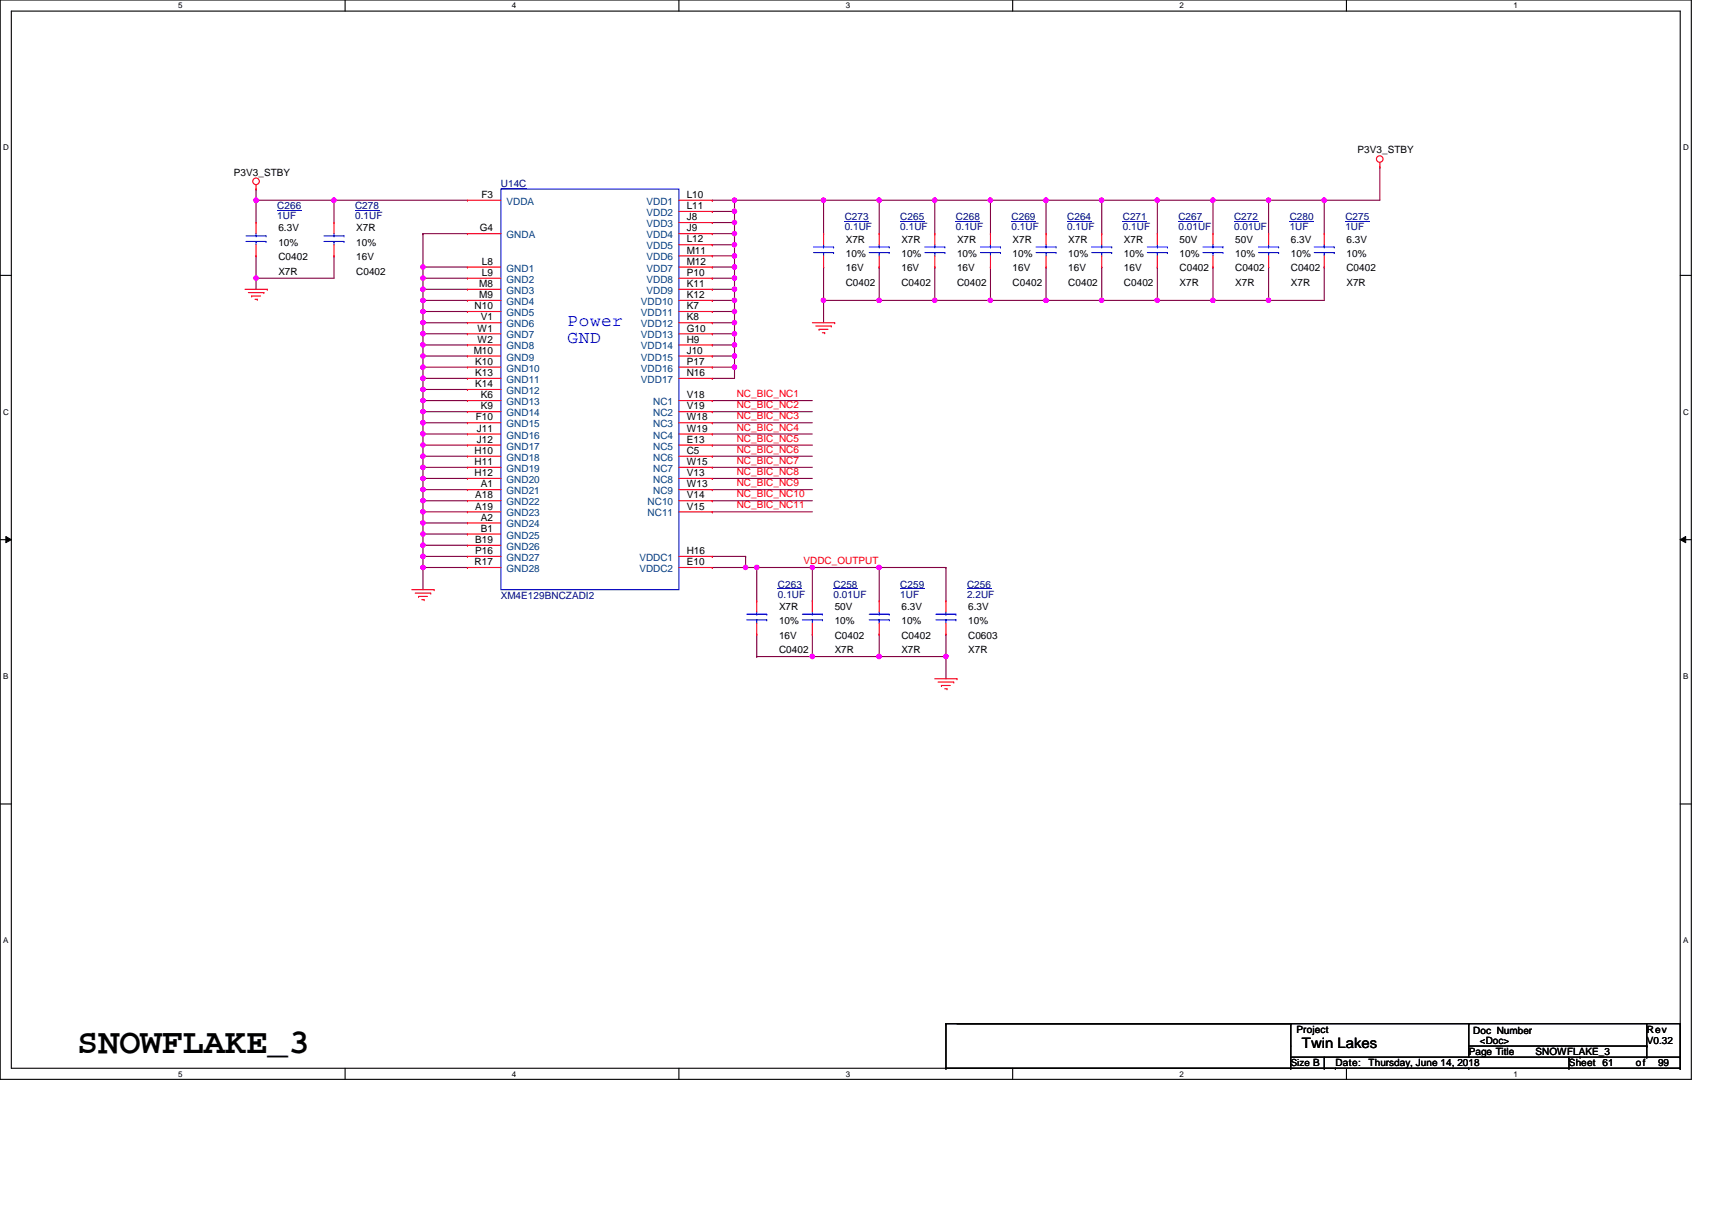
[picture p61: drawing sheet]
<svg xmlns="http://www.w3.org/2000/svg" width="297mm" height="210mm" viewBox="0 0 297 210" stroke-linecap="round" stroke-linejoin="round" font-family="sans-serif">
<defs><g id="words">
<text font-size="6.1" x="13.4" y="182.7">SNOWFLAKE_3</text>
<g font-size="3.1" fill="#00f">
<text x="98.5" y="56.5">Power</text>
<text x="98.5" y="59.5">GND</text>
</g>
<text font-size="2.5" x="225.9" y="181.8">Twin Lakes</text>
<g font-size="1.7">
<text x="235.5" y="26.6">P3V3_STBY</text>
<text x="40.6" y="30.5">P3V3_STBY</text>
<text x="83.5" y="34.3">F3</text>
<text x="119.1" y="34.3">L10</text>
<text x="48.3" y="40.2">6.3V</text>
<text x="61.8" y="40.2">X7R</text>
<text x="83.2" y="40.1">G4</text>
<text x="119.1" y="36.3">L11</text>
<text x="119.1" y="38.2">J8</text>
<text x="119.1" y="40.1">J9</text>
<text x="48.3" y="42.7">10%</text>
<text x="48.3" y="45.2">C0402</text>
<text x="48.3" y="47.7">X7R</text>
<text x="61.8" y="42.7">10%</text>
<text x="61.8" y="45.2">16V</text>
<text x="61.8" y="47.7">C0402</text>
<text x="83.6" y="45.9">L8</text>
<text x="83.6" y="47.9">L9</text>
<text x="119.1" y="42.1">L12</text>
<text x="119.1" y="44">M11</text>
<text x="119.1" y="45.9">M12</text>
<text x="119.1" y="47.9">P10</text>
<text x="146.7" y="42.1">X7R</text>
<text x="146.7" y="44.6">10%</text>
<text x="146.7" y="47.1">16V</text>
<text x="156.4" y="42.1">X7R</text>
<text x="156.4" y="44.6">10%</text>
<text x="156.4" y="47.1">16V</text>
<text x="166" y="42.1">X7R</text>
<text x="166" y="44.6">10%</text>
<text x="166" y="47.1">16V</text>
<text x="175.7" y="42.1">X7R</text>
<text x="175.7" y="44.6">10%</text>
<text x="175.7" y="47.1">16V</text>
<text x="185.4" y="42.1">X7R</text>
<text x="185.4" y="44.6">10%</text>
<text x="185.4" y="47.1">16V</text>
<text x="195" y="42.1">X7R</text>
<text x="195" y="44.6">10%</text>
<text x="195" y="47.1">16V</text>
<text x="204.7" y="42.1">50V</text>
<text x="204.7" y="44.6">10%</text>
<text x="204.7" y="47.1">C0402</text>
<text x="214.3" y="42.1">50V</text>
<text x="214.3" y="44.6">10%</text>
<text x="214.3" y="47.1">C0402</text>
<text x="224" y="42.1">6.3V</text>
<text x="224" y="44.6">10%</text>
<text x="224" y="47.1">C0402</text>
<text x="233.6" y="42.1">6.3V</text>
<text x="233.6" y="44.6">10%</text>
<text x="233.6" y="47.1">C0402</text>
<text x="82.4" y="53.6">N10</text>
<text x="83.2" y="49.8">M8</text>
<text x="83.2" y="51.7">M9</text>
<text x="119.1" y="49.8">K11</text>
<text x="119.1" y="51.7">K12</text>
<text x="119.1" y="53.6">K7</text>
<text x="146.7" y="49.6">C0402</text>
<text x="156.4" y="49.6">C0402</text>
<text x="166" y="49.6">C0402</text>
<text x="175.7" y="49.6">C0402</text>
<text x="185.4" y="49.6">C0402</text>
<text x="195" y="49.6">C0402</text>
<text x="204.7" y="49.6">X7R</text>
<text x="214.3" y="49.6">X7R</text>
<text x="224" y="49.6">X7R</text>
<text x="233.6" y="49.6">X7R</text>
<text x="82.9" y="57.5">W1</text>
<text x="82.9" y="59.4">W2</text>
<text x="83.4" y="55.6">V1</text>
<text x="119.1" y="55.6">K8</text>
<text x="119.1" y="57.5">G10</text>
<text x="119.1" y="59.4">H9</text>
<text x="82.2" y="61.4">M10</text>
<text x="82.4" y="63.3">K10</text>
<text x="82.4" y="65.2">K13</text>
<text x="119.1" y="61.4">J10</text>
<text x="119.1" y="63.3">P17</text>
<text x="119.1" y="65.2">N16</text>
<text x="82.4" y="67.2">K14</text>
<text x="83.4" y="69.1">K6</text>
<text x="83.4" y="71">K9</text>
<text x="119.1" y="69.1">V18</text>
<text x="119.1" y="71">V19</text>
<text x="82.5" y="72.9">F10</text>
<text x="82.7" y="74.9">J11</text>
<text x="82.7" y="76.8">J12</text>
<text x="119.1" y="72.9">W18</text>
<text x="119.1" y="74.9">W19</text>
<text x="119.1" y="76.8">E13</text>
<text x="82.4" y="78.7">H10</text>
<text x="82.4" y="80.7">H11</text>
<text x="82.4" y="82.6">H12</text>
<text x="119.1" y="78.7">C5</text>
<text x="119.1" y="80.7">W15</text>
<text x="119.1" y="82.6">V13</text>
<text x="82.4" y="86.5">A18</text>
<text x="82.4" y="88.4">A19</text>
<text x="83.4" y="84.5">A1</text>
<text x="119.1" y="84.5">W13</text>
<text x="119.1" y="86.5">V14</text>
<text x="119.1" y="88.4">V15</text>
<text x="82.4" y="94.2">B19</text>
<text x="83.4" y="90.3">A2</text>
<text x="83.4" y="92.2">B1</text>
<text x="82.4" y="98">R17</text>
<text x="82.4" y="96.1">P16</text>
<text x="119.1" y="96.1">H16</text>
<text x="119.1" y="98">E10</text>
<text x="135.2" y="105.8">X7R</text>
<text x="144.8" y="105.8">50V</text>
<text x="156.4" y="105.8">6.3V</text>
<text x="168" y="105.8">6.3V</text>
<text x="135.2" y="108.3">10%</text>
<text x="135.2" y="110.8">16V</text>
<text x="135.2" y="113.3">C0402</text>
<text x="144.8" y="108.3">10%</text>
<text x="144.8" y="110.8">C0402</text>
<text x="144.8" y="113.3">X7R</text>
<text x="156.4" y="108.3">10%</text>
<text x="156.4" y="110.8">C0402</text>
<text x="156.4" y="113.3">X7R</text>
<text x="168" y="108.3">10%</text>
<text x="168" y="110.8">C0603</text>
<text x="168" y="113.3">X7R</text>
<text x="224.9" y="179.1">Project</text>
<text x="255.6" y="179.3">Doc Number</text>
<text x="285.7" y="179.1">Rev</text>
<text x="224" y="184.9">Size B</text>
<text x="231.7" y="184.9">Date:</text>
<text x="237.5" y="184.9">Thursday, June 14, 2018</text>
<text x="254.8" y="183">Page Title</text>
<text x="256.8" y="181.1">&lt;Doc&gt;</text>
<text x="266.4" y="183">SNOWFLAKE_3</text>
<text x="272.2" y="184.9">Sheet 61</text>
<text x="283.8" y="184.9">of</text>
<text x="285.7" y="181.1">V0.32</text>
<text x="287.7" y="184.9">99</text>
</g>
<g font-size="1.7" fill="#000080">
<text x="86.9" y="32.4">U14C</text>
<text x="48.1" y="36.3">C266</text>
<text x="48.1" y="38">1UF</text>
<text x="61.6" y="36.3">C278</text>
<text x="61.6" y="38">0.1UF</text>
<text x="146.6" y="38.2">C273</text>
<text x="146.6" y="40">0.1UF</text>
<text x="156.2" y="38.2">C265</text>
<text x="156.2" y="40">0.1UF</text>
<text x="165.9" y="38.2">C268</text>
<text x="165.9" y="40">0.1UF</text>
<text x="175.5" y="38.2">C269</text>
<text x="175.5" y="40">0.1UF</text>
<text x="185.2" y="38.2">C264</text>
<text x="185.2" y="40">0.1UF</text>
<text x="194.8" y="38.2">C271</text>
<text x="194.8" y="40">0.1UF</text>
<text x="204.5" y="38.2">C267</text>
<text x="204.5" y="40">0.01UF</text>
<text x="214.1" y="38.2">C272</text>
<text x="214.1" y="40">0.01UF</text>
<text x="223.8" y="38.2">C280</text>
<text x="223.8" y="40">1UF</text>
<text x="233.4" y="38.2">C275</text>
<text x="233.4" y="40">1UF</text>
<text x="135" y="101.9">C263</text>
<text x="144.6" y="101.9">C258</text>
<text x="156.2" y="101.9">C259</text>
<text x="167.8" y="101.9">C256</text>
<text x="86.9" y="103.8">XM4E129BNCZADI2</text>
<text x="135" y="103.7">0.1UF</text>
<text x="144.6" y="103.7">0.01UF</text>
<text x="156.2" y="103.7">1UF</text>
<text x="167.8" y="103.7">2.2UF</text>
</g>
<g font-size="1.7" fill="#004080">
<text x="87.9" y="35.5">VDDA</text>
<text x="112.2" y="35.5">VDD1</text>
<text x="87.9" y="41.3">GNDA</text>
<text x="112.2" y="37.5">VDD2</text>
<text x="112.2" y="39.4">VDD3</text>
<text x="112.2" y="41.3">VDD4</text>
<text x="87.9" y="47.1">GND1</text>
<text x="112.2" y="43.2">VDD5</text>
<text x="112.2" y="45.2">VDD6</text>
<text x="112.2" y="47.1">VDD7</text>
<text x="87.9" y="49">GND2</text>
<text x="87.9" y="51">GND3</text>
<text x="87.9" y="52.9">GND4</text>
<text x="111.2" y="52.9">VDD10</text>
<text x="112.2" y="49">VDD8</text>
<text x="112.2" y="51">VDD9</text>
<text x="87.9" y="54.8">GND5</text>
<text x="87.9" y="56.8">GND6</text>
<text x="87.9" y="58.7">GND7</text>
<text x="111.2" y="54.8">VDD11</text>
<text x="111.2" y="56.8">VDD12</text>
<text x="111.2" y="58.7">VDD13</text>
<text x="87.9" y="60.6">GND8</text>
<text x="87.9" y="62.5">GND9</text>
<text x="87.9" y="64.5">GND10</text>
<text x="111.2" y="60.6">VDD14</text>
<text x="111.2" y="62.5">VDD15</text>
<text x="111.2" y="64.5">VDD16</text>
<text x="87.9" y="66.4">GND11</text>
<text x="87.9" y="68.3">GND12</text>
<text x="87.9" y="70.3">GND13</text>
<text x="111.2" y="66.4">VDD17</text>
<text x="113.3" y="70.3">NC1</text>
<text x="87.9" y="72.2">GND14</text>
<text x="87.9" y="74.1">GND15</text>
<text x="87.9" y="76.1">GND16</text>
<text x="87.9" y="78">GND17</text>
<text x="113.3" y="72.2">NC2</text>
<text x="113.3" y="74.1">NC3</text>
<text x="113.3" y="76.1">NC4</text>
<text x="113.3" y="78">NC5</text>
<text x="87.9" y="79.9">GND18</text>
<text x="87.9" y="81.9">GND19</text>
<text x="87.9" y="83.8">GND20</text>
<text x="113.3" y="79.9">NC6</text>
<text x="113.3" y="81.9">NC7</text>
<text x="113.3" y="83.8">NC8</text>
<text x="87.9" y="85.7">GND21</text>
<text x="87.9" y="87.7">GND22</text>
<text x="87.9" y="89.6">GND23</text>
<text x="112.4" y="87.7">NC10</text>
<text x="112.4" y="89.6">NC11</text>
<text x="113.3" y="85.7">NC9</text>
<text x="87.9" y="91.5">GND24</text>
<text x="87.9" y="93.4">GND25</text>
<text x="87.9" y="95.4">GND26</text>
<text x="87.9" y="97.3">GND27</text>
<text x="87.9" y="99.2">GND28</text>
<text x="110.9" y="97.3">VDDC1</text>
<text x="110.9" y="99.2">VDDC2</text>
</g>
<g font-size="1.7" fill="#f00">
<text x="127.8" y="68.9">NC_BIC_NC1</text>
<text x="127.8" y="70.8">NC_BIC_NC2</text>
<text x="127.8" y="72.7">NC_BIC_NC3</text>
<text x="127.8" y="74.7">NC_BIC_NC4</text>
<text x="127.8" y="76.6">NC_BIC_NC5</text>
<text x="127.8" y="78.5">NC_BIC_NC6</text>
<text x="127.8" y="80.5">NC_BIC_NC7</text>
<text x="127.8" y="82.4">NC_BIC_NC8</text>
<text x="127.8" y="84.3">NC_BIC_NC9</text>
<text x="127.8" y="86.3">NC_BIC_NC10</text>
<text x="127.8" y="88.2">NC_BIC_NC11</text>
<text x="139.4" y="97.9">VDDC_OUTPUT</text>
</g>
<g font-size="1.4">
<text x="30.9" y="1.5">5</text>
<text x="88.8" y="1.5">4</text>
<text x="146.7" y="1.5">3</text>
<text x="204.7" y="1.5">2</text>
<text x="262.6" y="1.5">1</text>
<text x=".5" y="26.1">D</text>
<text x="292" y="26.1">D</text>
<text x=".5" y="71.9">C</text>
<text x="292" y="71.9">C</text>
<text x=".5" y="117.8">B</text>
<text x="292" y="117.8">B</text>
<text x=".5" y="163.6">A</text>
<text x="292" y="163.6">A</text>
<text x="30.9" y="186.8">5</text>
<text x="88.8" y="186.8">4</text>
<text x="146.7" y="186.8">3</text>
<text x="204.7" y="186.8">2</text>
<text x="262.6" y="186.8">1</text>
</g>
</g></defs>
<path d="M0 0h293.5v187.2h-293.5zM2 1.9h289.5v183.4h-289.5z" fill="none" stroke="#000" stroke-width=".19"/>
<g fill="#fff">
<path d="M30.9 .2h.8v1.6h-.8z"/>
<path d="M30.9 185.5h.8v1.6h-.8z"/>
</g>
<path d="M59.9 0v1.9M59.9 185.3v1.9" fill="none" stroke="#000" stroke-width=".19"/>
<g fill="#fff">
<path d="M88.8 .2h.8v1.6h-.8z"/>
<path d="M88.8 185.5h.8v1.6h-.8z"/>
</g>
<path d="M117.8 0v1.9M117.8 185.3v1.9" fill="none" stroke="#000" stroke-width=".19"/>
<g fill="#fff">
<path d="M146.7 .2h.8v1.6h-.8z"/>
<path d="M146.7 185.5h.8v1.6h-.8z"/>
</g>
<path d="M175.7 0v1.9M175.7 185.3v1.9" fill="none" stroke="#000" stroke-width=".19"/>
<g fill="#fff">
<path d="M204.7 .2h.7v1.6h-.7z"/>
<path d="M204.7 185.5h.7v1.6h-.7z"/>
</g>
<path d="M233.6 0v1.9M233.6 185.3v1.9" fill="none" stroke="#000" stroke-width=".19"/>
<g fill="#fff">
<path d="M262.6 .2h.7v1.6h-.7z"/>
<path d="M262.6 185.5h.7v1.6h-.7z"/>
<path d="M.5 24.8h1v1.6h-1z"/>
<path d="M292 24.8h1v1.6h-1z"/>
<path d="M.5 70.7h1v1.5h-1z"/>
<path d="M292 70.7h1v1.5h-1z"/>
</g>
<path d="M0 47.8h2M291.5 47.8h2" fill="none" stroke="#000" stroke-width=".19"/>
<g fill="#fff">
<path d="M.5 116.5h.9v1.6h-.9z"/>
<path d="M292 116.5h.9v1.6h-.9z"/>
</g>
<path d="M0 93.6h2M291.5 93.6h2" fill="none" stroke="#000" stroke-width=".19"/>
<path d="M1 93.1l1 .5-1 .5zM291.5 93.6l1-.5v1z" fill="#000"/>
<path d="M1 93.1l1 .5-1 .5zM291.5 93.6l1-.5v1z" fill="none" stroke="#000" stroke-width=".17"/>
<g fill="#fff">
<path d="M.5 162.4h.9v1.5h-.9z"/>
<path d="M292 162.4h.9v1.5h-.9z"/>
</g>
<path d="M0 139.5h2M291.5 139.5h2" fill="none" stroke="#000" stroke-width=".19"/>
<path d="M123.6 34.7h.1M123.6 34.7h19.3M127.4 34.7h.1M191.2 34.7h.1M191.2 34.7v5.8M239.4 29h.1M239.4 29v5.7M142.9 52.1h.1M142.9 52.1v3.9M142.9 52.1h9.6" fill="none" stroke="#800040" stroke-width=".19"/>
<circle cx="152.5" cy="52.1" r=".38" fill="#f0f"/>
<circle cx="152.5" cy="52.1" r=".38" fill="none" stroke="#f0f" stroke-width=".19"/>
<circle cx="142.9" cy="52.1" r=".38" fill="#f0f"/>
<circle cx="142.9" cy="52.1" r=".38" fill="none" stroke="#f0f" stroke-width=".19"/>
<path d="M127.4 34.7h.1M127.4 34.7v2" fill="none" stroke="#800040" stroke-width=".19"/>
<circle cx="127.4" cy="36.7" r=".38" fill="#f0f"/>
<circle cx="127.4" cy="36.7" r=".38" fill="none" stroke="#f0f" stroke-width=".19"/>
<circle cx="127.4" cy="34.7" r=".38" fill="#f0f"/>
<circle cx="127.4" cy="34.7" r=".38" fill="none" stroke="#f0f" stroke-width=".19"/>
<path d="M123.6 44.4h.1M127.4 42.5h.1M127.4 42.5v1.9h-3.8" fill="none" stroke="#800040" stroke-width=".19"/>
<circle cx="127.4" cy="44.4" r=".38" fill="#f0f"/>
<circle cx="127.4" cy="44.4" r=".38" fill="none" stroke="#f0f" stroke-width=".19"/>
<path d="M123.6 42.5h.1M127.4 40.5h.1M127.4 40.5v2h-3.8" fill="none" stroke="#800040" stroke-width=".19"/>
<circle cx="127.4" cy="42.4" r=".38" fill="#f0f"/>
<circle cx="127.4" cy="42.4" r=".38" fill="none" stroke="#f0f" stroke-width=".19"/>
<circle cx="127.4" cy="40.5" r=".38" fill="#f0f"/>
<circle cx="127.4" cy="40.5" r=".38" fill="none" stroke="#f0f" stroke-width=".19"/>
<path d="M123.6 38.6h.1M123.6 38.6h3.8M127.4 38.6h.1M127.4 36.7h.1M127.4 36.7v3.8h-3.8M123.6 40.5h.1" fill="none" stroke="#800040" stroke-width=".19"/>
<circle cx="127.4" cy="38.6" r=".38" fill="#f0f"/>
<circle cx="127.4" cy="38.6" r=".38" fill="none" stroke="#f0f" stroke-width=".19"/>
<path d="M123.6 36.7h.1M123.6 36.7h3.8M123.6 46.3h.1M123.6 46.3h3.8M127.4 44.4h.1M127.4 46.3h.1M127.4 44.4v3.9M123.6 65.6h.1M123.6 65.6h3.8" fill="none" stroke="#800040" stroke-width=".19"/>
<circle cx="127.4" cy="46.3" r=".38" fill="#f0f"/>
<circle cx="127.4" cy="46.3" r=".38" fill="none" stroke="#f0f" stroke-width=".19"/>
<path d="M123.6 48.3h.1M123.6 48.3h3.8M127.4 48.3h.1M127.4 48.3v1.9" fill="none" stroke="#800040" stroke-width=".19"/>
<circle cx="127.4" cy="50.2" r=".38" fill="#f0f"/>
<circle cx="127.4" cy="50.2" r=".38" fill="none" stroke="#f0f" stroke-width=".19"/>
<circle cx="127.4" cy="48.2" r=".38" fill="#f0f"/>
<circle cx="127.4" cy="48.2" r=".38" fill="none" stroke="#f0f" stroke-width=".19"/>
<path d="M123.6 50.2h.1M123.6 52.1h.1M123.6 50.2h3.8M123.6 52.1h3.8M127.4 50.2h.1M127.4 52.1h.1M127.4 50.2v3.8" fill="none" stroke="#800040" stroke-width=".19"/>
<circle cx="127.4" cy="54" r=".38" fill="#f0f"/>
<circle cx="127.4" cy="54" r=".38" fill="none" stroke="#f0f" stroke-width=".19"/>
<circle cx="127.4" cy="52.1" r=".38" fill="#f0f"/>
<circle cx="127.4" cy="52.1" r=".38" fill="none" stroke="#f0f" stroke-width=".19"/>
<path d="M123.6 54h.1M123.6 54h3.8M127.4 54h.1M127.4 54v2" fill="none" stroke="#800040" stroke-width=".19"/>
<circle cx="127.4" cy="56" r=".38" fill="#f0f"/>
<circle cx="127.4" cy="56" r=".38" fill="none" stroke="#f0f" stroke-width=".19"/>
<path d="M123.6 56h.1M123.6 57.9h.1M123.6 56h3.8M123.6 57.9h3.8M127.4 56h.1M127.4 57.9h.1M127.4 56v3.8" fill="none" stroke="#800040" stroke-width=".19"/>
<circle cx="127.4" cy="59.8" r=".38" fill="#f0f"/>
<circle cx="127.4" cy="59.8" r=".38" fill="none" stroke="#f0f" stroke-width=".19"/>
<circle cx="127.4" cy="57.9" r=".38" fill="#f0f"/>
<circle cx="127.4" cy="57.9" r=".38" fill="none" stroke="#f0f" stroke-width=".19"/>
<path d="M123.6 59.8h.1M123.6 59.8h3.8M127.4 59.8h.1M127.4 59.8v3.9M123.6 61.8h.1M123.6 61.8h3.8M127.4 61.8h.1" fill="none" stroke="#800040" stroke-width=".19"/>
<circle cx="127.4" cy="63.7" r=".38" fill="#f0f"/>
<circle cx="127.4" cy="63.7" r=".38" fill="none" stroke="#f0f" stroke-width=".19"/>
<circle cx="127.4" cy="61.8" r=".38" fill="#f0f"/>
<circle cx="127.4" cy="61.8" r=".38" fill="none" stroke="#f0f" stroke-width=".19"/>
<g fill="none" stroke="#800040" stroke-width=".19">
<path d="M191.2 34.7h.1M191.2 34.7h9.6M142.9 46.3h.1M142.9 46.3v5.8M152.5 46.3h.1M152.5 52.1h.1M152.5 46.3v5.8M162.2 46.3h.1M162.2 46.3v5.8h-9.7M123.6 63.7h.1M123.6 63.7h3.8M127.4 63.7h.1"/>
<path d="M127.4 63.7v1.9"/>
</g>
<circle cx="162.2" cy="52.1" r=".38" fill="#f0f"/>
<circle cx="162.2" cy="52.1" r=".38" fill="none" stroke="#f0f" stroke-width=".19"/>
<path d="M162.2 52.1h.1M171.8 46.3h.1M171.8 46.3v5.8h-9.6" fill="none" stroke="#800040" stroke-width=".19"/>
<circle cx="171.8" cy="52.1" r=".38" fill="#f0f"/>
<circle cx="171.8" cy="52.1" r=".38" fill="none" stroke="#f0f" stroke-width=".19"/>
<path d="M171.8 52.1h.1M181.5 46.3h.1M181.5 46.3v5.8h-9.7" fill="none" stroke="#800040" stroke-width=".19"/>
<circle cx="181.5" cy="52.1" r=".38" fill="#f0f"/>
<circle cx="181.5" cy="52.1" r=".38" fill="none" stroke="#f0f" stroke-width=".19"/>
<path d="M181.5 52.1h.1M191.2 46.3h.1M191.2 46.3v5.8h-9.7" fill="none" stroke="#800040" stroke-width=".19"/>
<circle cx="191.1" cy="52.1" r=".38" fill="#f0f"/>
<circle cx="191.1" cy="52.1" r=".38" fill="none" stroke="#f0f" stroke-width=".19"/>
<path d="M229.8 34.7h.1M229.8 34.7v5.8M229.8 34.7h9.6M191.2 52.1h.1M191.2 52.1h9.6M220.1 46.3h.1M220.1 52.1h.1M220.1 46.3v5.8M229.8 46.3h.1M229.8 46.3v5.8h-9.7" fill="none" stroke="#800040" stroke-width=".19"/>
<circle cx="220.1" cy="52.1" r=".38" fill="#f0f"/>
<circle cx="220.1" cy="52.1" r=".38" fill="none" stroke="#f0f" stroke-width=".19"/>
<path d="M210.5 46.3h.1M210.5 46.3v5.8" fill="none" stroke="#800040" stroke-width=".19"/>
<circle cx="210.4" cy="52.1" r=".38" fill="#f0f"/>
<circle cx="210.4" cy="52.1" r=".38" fill="none" stroke="#f0f" stroke-width=".19"/>
<path d="M200.8 46.3h.1M200.8 46.3v5.8M210.5 52.1h.1M210.5 52.1h9.6" fill="none" stroke="#800040" stroke-width=".19"/>
<circle cx="200.8" cy="52.1" r=".38" fill="#f0f"/>
<circle cx="200.8" cy="52.1" r=".38" fill="none" stroke="#f0f" stroke-width=".19"/>
<path d="M200.8 34.7h.1M200.8 34.7v5.8M200.8 52.1h.1M200.8 52.1h9.7" fill="none" stroke="#800040" stroke-width=".19"/>
<circle cx="200.8" cy="34.7" r=".38" fill="#f0f"/>
<circle cx="200.8" cy="34.7" r=".38" fill="none" stroke="#f0f" stroke-width=".19"/>
<path d="M200.8 34.7h.1M200.8 34.7h9.7" fill="none" stroke="#800040" stroke-width=".19"/>
<circle cx="210.4" cy="34.7" r=".38" fill="#f0f"/>
<circle cx="210.4" cy="34.7" r=".38" fill="none" stroke="#f0f" stroke-width=".19"/>
<path d="M210.5 34.7h.1M210.5 34.7v5.8M210.5 34.7h19.3M220.1 34.7h.1M220.1 34.7v5.8" fill="none" stroke="#800040" stroke-width=".19"/>
<circle cx="229.7" cy="34.7" r=".38" fill="#f0f"/>
<circle cx="229.7" cy="34.7" r=".38" fill="none" stroke="#f0f" stroke-width=".19"/>
<circle cx="220.1" cy="34.7" r=".38" fill="#f0f"/>
<circle cx="220.1" cy="34.7" r=".38" fill="none" stroke="#f0f" stroke-width=".19"/>
<path d="M142.9 34.7h.1M142.9 34.7v5.8M142.9 34.7h9.6" fill="none" stroke="#800040" stroke-width=".19"/>
<circle cx="152.5" cy="34.7" r=".38" fill="#f0f"/>
<circle cx="152.5" cy="34.7" r=".38" fill="none" stroke="#f0f" stroke-width=".19"/>
<circle cx="142.9" cy="34.7" r=".38" fill="#f0f"/>
<circle cx="142.9" cy="34.7" r=".38" fill="none" stroke="#f0f" stroke-width=".19"/>
<path d="M152.5 34.7h.1M152.5 34.7v5.8M152.5 34.7h9.7" fill="none" stroke="#800040" stroke-width=".19"/>
<circle cx="162.2" cy="34.7" r=".38" fill="#f0f"/>
<circle cx="162.2" cy="34.7" r=".38" fill="none" stroke="#f0f" stroke-width=".19"/>
<path d="M162.2 34.7h.1M162.2 34.7v5.8M162.2 34.7h19.3M171.8 34.7h.1M171.8 34.7v5.8" fill="none" stroke="#800040" stroke-width=".19"/>
<circle cx="171.8" cy="34.7" r=".38" fill="#f0f"/>
<circle cx="171.8" cy="34.7" r=".38" fill="none" stroke="#f0f" stroke-width=".19"/>
<path d="M181.5 34.7h.1M181.5 34.7v5.8M181.5 34.7h9.7" fill="none" stroke="#800040" stroke-width=".19"/>
<circle cx="191.1" cy="34.7" r=".38" fill="#f0f"/>
<circle cx="191.1" cy="34.7" r=".38" fill="none" stroke="#f0f" stroke-width=".19"/>
<circle cx="181.5" cy="34.7" r=".38" fill="#f0f"/>
<circle cx="181.5" cy="34.7" r=".38" fill="none" stroke="#f0f" stroke-width=".19"/>
<path d="M73.4 46.3h.1M73.4 46.3v2M73.4 46.3h7.7" fill="none" stroke="#800040" stroke-width=".19"/>
<circle cx="73.4" cy="46.3" r=".38" fill="#f0f"/>
<circle cx="73.4" cy="46.3" r=".38" fill="none" stroke="#f0f" stroke-width=".19"/>
<path d="M73.4 98.4h.1M73.4 98.4h7.7" fill="none" stroke="#800040" stroke-width=".19"/>
<circle cx="73.4" cy="98.4" r=".38" fill="#f0f"/>
<circle cx="73.4" cy="98.4" r=".38" fill="none" stroke="#f0f" stroke-width=".19"/>
<path d="M73.4 48.3h.1M73.4 48.3v1.9M73.4 48.3h7.7M73.4 98.4h.1M73.4 98.4v3.9" fill="none" stroke="#800040" stroke-width=".19"/>
<circle cx="73.4" cy="50.2" r=".38" fill="#f0f"/>
<circle cx="73.4" cy="50.2" r=".38" fill="none" stroke="#f0f" stroke-width=".19"/>
<circle cx="73.4" cy="48.2" r=".38" fill="#f0f"/>
<circle cx="73.4" cy="48.2" r=".38" fill="none" stroke="#f0f" stroke-width=".19"/>
<path d="M73.4 50.2h.1M73.4 52.1h.1M73.4 50.2h7.7M73.4 50.2v1.9M73.4 52.1h7.7" fill="none" stroke="#800040" stroke-width=".19"/>
<circle cx="73.4" cy="52.1" r=".38" fill="#f0f"/>
<circle cx="73.4" cy="52.1" r=".38" fill="none" stroke="#f0f" stroke-width=".19"/>
<path d="M73.4 52.1h.1M73.4 54h.1M73.4 52.1v1.9M73.4 54h7.7" fill="none" stroke="#800040" stroke-width=".19"/>
<circle cx="73.4" cy="54" r=".38" fill="#f0f"/>
<circle cx="73.4" cy="54" r=".38" fill="none" stroke="#f0f" stroke-width=".19"/>
<path d="M73.4 54h.1M73.4 56h.1M73.4 54v2M73.4 56h7.7M73.4 96.5h.1M73.4 96.5v1.9M73.4 96.5h7.7" fill="none" stroke="#800040" stroke-width=".19"/>
<circle cx="73.4" cy="56" r=".38" fill="#f0f"/>
<circle cx="73.4" cy="56" r=".38" fill="none" stroke="#f0f" stroke-width=".19"/>
<path d="M73.4 56h.1M73.4 57.9h.1M73.4 56v1.9M73.4 57.9h7.7" fill="none" stroke="#800040" stroke-width=".19"/>
<circle cx="73.4" cy="57.9" r=".38" fill="#f0f"/>
<circle cx="73.4" cy="57.9" r=".38" fill="none" stroke="#f0f" stroke-width=".19"/>
<path d="M73.4 57.9h.1M73.4 59.8h.1M73.4 57.9v1.9M73.4 59.8h7.7" fill="none" stroke="#800040" stroke-width=".19"/>
<circle cx="73.4" cy="59.8" r=".38" fill="#f0f"/>
<circle cx="73.4" cy="59.8" r=".38" fill="none" stroke="#f0f" stroke-width=".19"/>
<path d="M73.4 59.8h.1M73.4 59.8v2M73.4 61.8h.1M73.4 61.8h7.7" fill="none" stroke="#800040" stroke-width=".19"/>
<circle cx="73.4" cy="61.8" r=".38" fill="#f0f"/>
<circle cx="73.4" cy="61.8" r=".38" fill="none" stroke="#f0f" stroke-width=".19"/>
<path d="M73.4 61.8h.1M73.4 63.7h.1M73.4 61.8v1.9M73.4 63.7h7.7" fill="none" stroke="#800040" stroke-width=".19"/>
<circle cx="73.4" cy="63.7" r=".38" fill="#f0f"/>
<circle cx="73.4" cy="63.7" r=".38" fill="none" stroke="#f0f" stroke-width=".19"/>
<path d="M73.4 63.7h.1M73.4 65.6h.1M73.4 63.7v1.9M73.4 65.6h7.7" fill="none" stroke="#800040" stroke-width=".19"/>
<circle cx="73.4" cy="65.6" r=".38" fill="#f0f"/>
<circle cx="73.4" cy="65.6" r=".38" fill="none" stroke="#f0f" stroke-width=".19"/>
<path d="M73.4 65.6h.1M73.4 67.6h.1M73.4 65.6v2M73.4 67.6h7.7" fill="none" stroke="#800040" stroke-width=".19"/>
<circle cx="73.4" cy="67.6" r=".38" fill="#f0f"/>
<circle cx="73.4" cy="67.6" r=".38" fill="none" stroke="#f0f" stroke-width=".19"/>
<path d="M73.4 67.6h.1M73.4 69.5h.1M73.4 67.6v1.9M73.4 69.5h7.7" fill="none" stroke="#800040" stroke-width=".19"/>
<circle cx="73.4" cy="69.5" r=".38" fill="#f0f"/>
<circle cx="73.4" cy="69.5" r=".38" fill="none" stroke="#f0f" stroke-width=".19"/>
<path d="M73.4 69.5h.1M73.4 71.4h.1M73.4 69.5v1.9M73.4 71.4h7.7" fill="none" stroke="#800040" stroke-width=".19"/>
<circle cx="73.4" cy="71.4" r=".38" fill="#f0f"/>
<circle cx="73.4" cy="71.4" r=".38" fill="none" stroke="#f0f" stroke-width=".19"/>
<path d="M73.4 71.4h.1M73.4 73.3h.1M73.4 71.4v1.9M73.4 73.3h7.7" fill="none" stroke="#800040" stroke-width=".19"/>
<circle cx="73.4" cy="73.3" r=".38" fill="#f0f"/>
<circle cx="73.4" cy="73.3" r=".38" fill="none" stroke="#f0f" stroke-width=".19"/>
<path d="M73.4 73.3h.1M73.4 73.3v2M73.4 94.6h.1M73.4 94.6v1.9M73.4 94.6h7.7" fill="none" stroke="#800040" stroke-width=".19"/>
<circle cx="73.4" cy="96.5" r=".38" fill="#f0f"/>
<circle cx="73.4" cy="96.5" r=".38" fill="none" stroke="#f0f" stroke-width=".19"/>
<circle cx="73.4" cy="94.6" r=".38" fill="#f0f"/>
<circle cx="73.4" cy="94.6" r=".38" fill="none" stroke="#f0f" stroke-width=".19"/>
<path d="M73.4 92.6h.1M73.4 92.6h7.7" fill="none" stroke="#800040" stroke-width=".19"/>
<circle cx="73.4" cy="92.6" r=".38" fill="#f0f"/>
<circle cx="73.4" cy="92.6" r=".38" fill="none" stroke="#f0f" stroke-width=".19"/>
<path d="M73.4 92.6h.1M73.4 90.7h.1M73.4 92.6v2M73.4 90.7h7.7" fill="none" stroke="#800040" stroke-width=".19"/>
<circle cx="73.4" cy="90.7" r=".38" fill="#f0f"/>
<circle cx="73.4" cy="90.7" r=".38" fill="none" stroke="#f0f" stroke-width=".19"/>
<path d="M73.4 90.7h.1M73.4 88.8h.1M73.4 90.7v1.9M73.4 88.8h7.7" fill="none" stroke="#800040" stroke-width=".19"/>
<circle cx="73.4" cy="88.8" r=".38" fill="#f0f"/>
<circle cx="73.4" cy="88.8" r=".38" fill="none" stroke="#f0f" stroke-width=".19"/>
<path d="M73.4 88.8h.1M73.4 86.9h.1M73.4 88.8v1.9M73.4 86.9h7.7" fill="none" stroke="#800040" stroke-width=".19"/>
<circle cx="73.4" cy="86.9" r=".38" fill="#f0f"/>
<circle cx="73.4" cy="86.9" r=".38" fill="none" stroke="#f0f" stroke-width=".19"/>
<path d="M73.4 86.9h.1M73.4 84.9h.1M73.4 86.9v1.9M73.4 84.9h7.7" fill="none" stroke="#800040" stroke-width=".19"/>
<circle cx="73.4" cy="84.9" r=".38" fill="#f0f"/>
<circle cx="73.4" cy="84.9" r=".38" fill="none" stroke="#f0f" stroke-width=".19"/>
<path d="M73.4 84.9h.1M73.4 83h.1M73.4 84.9v2M73.4 83h7.7" fill="none" stroke="#800040" stroke-width=".19"/>
<circle cx="73.4" cy="83" r=".38" fill="#f0f"/>
<circle cx="73.4" cy="83" r=".38" fill="none" stroke="#f0f" stroke-width=".19"/>
<path d="M73.4 83h.1M73.4 81.1h.1M73.4 83v1.9M73.4 81.1h7.7" fill="none" stroke="#800040" stroke-width=".19"/>
<circle cx="73.4" cy="81.1" r=".38" fill="#f0f"/>
<circle cx="73.4" cy="81.1" r=".38" fill="none" stroke="#f0f" stroke-width=".19"/>
<path d="M73.4 79.1h.1M73.4 79.1h7.7M73.4 81.1h.1M73.4 81.1v1.9" fill="none" stroke="#800040" stroke-width=".19"/>
<circle cx="73.4" cy="79.1" r=".38" fill="#f0f"/>
<circle cx="73.4" cy="79.1" r=".38" fill="none" stroke="#f0f" stroke-width=".19"/>
<path d="M73.4 79.1h.1M73.4 77.2h.1M73.4 79.1v2M73.4 77.2h7.7" fill="none" stroke="#800040" stroke-width=".19"/>
<circle cx="73.4" cy="77.2" r=".38" fill="#f0f"/>
<circle cx="73.4" cy="77.2" r=".38" fill="none" stroke="#f0f" stroke-width=".19"/>
<path d="M73.4 77.2h.1M73.4 75.3h.1M73.4 77.2v1.9M73.4 75.3h7.7" fill="none" stroke="#800040" stroke-width=".19"/>
<circle cx="73.4" cy="75.3" r=".38" fill="#f0f"/>
<circle cx="73.4" cy="75.3" r=".38" fill="none" stroke="#f0f" stroke-width=".19"/>
<path d="M73.4 75.3h.1M73.4 75.3v1.9M123.6 98.4h.1M123.6 96.5h.1M123.6 96.5h5.8M129.4 96.5h.1M129.4 96.5v1.9h-5.8M164.1 98.4h.1M164.1 98.4v5.8" fill="none" stroke="#800040" stroke-width=".19"/>
<circle cx="129.4" cy="98.4" r=".38" fill="#f0f"/>
<circle cx="129.4" cy="98.4" r=".38" fill="none" stroke="#f0f" stroke-width=".19"/>
<path d="M129.4 98.4h.1M129.4 98.4h1.9M131.3 110h.1M131.3 113.9h.1M131.3 110v3.9M131.3 113.9h21.2M140.9 110h.1M140.9 113.9h.1M140.9 110v3.9M164.1 110h.1M164.1 113.9h.1M164.1 110v7.8" fill="none" stroke="#800040" stroke-width=".19"/>
<circle cx="152.5" cy="113.9" r=".38" fill="#f0f"/>
<circle cx="152.5" cy="113.9" r=".38" fill="none" stroke="#f0f" stroke-width=".19"/>
<circle cx="140.9" cy="113.9" r=".38" fill="#f0f"/>
<circle cx="140.9" cy="113.9" r=".38" fill="none" stroke="#f0f" stroke-width=".19"/>
<path d="M152.5 110h.1M152.5 113.9h.1M152.5 110v3.9M152.5 113.9h11.6" fill="none" stroke="#800040" stroke-width=".19"/>
<circle cx="164.1" cy="113.9" r=".38" fill="#f0f"/>
<circle cx="164.1" cy="113.9" r=".38" fill="none" stroke="#f0f" stroke-width=".19"/>
<path d="M140.9 98.4h.1M140.9 98.4h23.2M140.9 98.4v5.8M152.5 98.4h.1M152.5 98.4v5.8" fill="none" stroke="#800040" stroke-width=".19"/>
<circle cx="152.5" cy="98.4" r=".38" fill="#f0f"/>
<circle cx="152.5" cy="98.4" r=".38" fill="none" stroke="#f0f" stroke-width=".19"/>
<circle cx="140.9" cy="98.4" r=".38" fill="#f0f"/>
<circle cx="140.9" cy="98.4" r=".38" fill="none" stroke="#f0f" stroke-width=".19"/>
<path d="M131.3 98.4h.1M131.3 98.4v5.8" fill="none" stroke="#800040" stroke-width=".19"/>
<circle cx="131.3" cy="98.4" r=".38" fill="#f0f"/>
<circle cx="131.3" cy="98.4" r=".38" fill="none" stroke="#f0f" stroke-width=".19"/>
<path d="M44.4 32.8h.1M44.4 32.8v1.9M44.4 44.4h.1M44.4 44.4v3.9M73.4 40.5h.1M73.4 40.5h7.7M73.4 40.5v5.8M131.3 98.4h.1M131.3 98.4h9.6" fill="none" stroke="#800040" stroke-width=".19"/>
<circle cx="44.4" cy="34.7" r=".38" fill="#f0f"/>
<circle cx="44.4" cy="34.7" r=".38" fill="none" stroke="#f0f" stroke-width=".19"/>
<path d="M44.4 34.7h.1M44.4 34.7h36.7M44.4 34.7v3.9M58 34.7h.1M58 34.7v3.9" fill="none" stroke="#800040" stroke-width=".19"/>
<circle cx="57.9" cy="34.7" r=".38" fill="#f0f"/>
<circle cx="57.9" cy="34.7" r=".38" fill="none" stroke="#f0f" stroke-width=".19"/>
<path d="M44.4 48.3h.1M44.4 48.3v1.9M58 44.4h.1M58 44.4v3.9h-13.6" fill="none" stroke="#800040" stroke-width=".19"/>
<circle cx="44.4" cy="48.2" r=".38" fill="#f0f"/>
<circle cx="44.4" cy="48.2" r=".38" fill="none" stroke="#f0f" stroke-width=".19"/>
<g fill="none" stroke="#800040" stroke-width=".19">
<path d="M123.6 69.5h.1M123.6 71.4h.1M123.6 73.3h.1M123.6 75.3h.1M123.6 77.2h.1M123.6 79.1h.1M123.6 69.5h17.3M123.6 71.4h17.3M123.6 73.3h17.3M123.6 75.3h17.3M123.6 77.2h17.3M123.6 79.1h17.3"/>
<path d="M123.6 81.1h.1M123.6 83h.1M123.6 84.9h.1M123.6 86.9h.1M123.6 88.8h.1M123.6 81.1h17.3M123.6 83h17.3M123.6 84.9h17.3M123.6 86.9h17.3M123.6 88.8h17.3"/>
</g>
<g fill="none" stroke="#f00" stroke-width=".19">
<path d="M44.4 32.8h.1M44.4 38.6h.1M44.4 32v.8M44.4 38.6v1.9M58 38.6h.1M58 38.6v1.9M81.1 34.7h.1M81.1 34.7h5.8M117.8 34.7h5.8M117.8 36.7h5.8M117.8 38.6h5.8M123.6 34.7h.1"/>
<path d="M123.6 36.7h.1M123.6 38.6h.1M239.4 29h.1M239.4 28.2v.8M42.5 50.2h3.9M43.1 50.8h2.7M43.7 51.4h.1M43.7 51.4h1.5M44.2 51.9h.4M44.4 44.4h.1M44.4 42.5v1.9M44.6 51.9h.1"/>
<path d="M45.8 50.8h.1M46.4 50.2h.1M58 44.4h.1M58 42.5v1.9M81.1 40.5h.1M81.1 46.3h.1M81.1 48.3h.1M81.1 50.2h.1M81.1 52.1h.1M81.1 54h.1M81.1 56h.1M81.1 57.9h.1"/>
<path d="M81.1 59.8h.1M81.1 56h5.8M81.1 50.2h5.8M81.1 40.5h5.8M81.1 46.3h5.8M81.1 48.3h5.8M81.1 52.1h5.8M81.1 54h5.8M81.1 57.9h5.8M81.1 59.8h5.8M117.8 56h5.8M117.8 50.2h5.8"/>
<path d="M117.8 40.5h5.8M117.8 46.3h5.8M117.8 48.3h5.8M117.8 52.1h5.8M117.8 54h5.8M117.8 57.9h5.8M117.8 59.8h5.8M117.8 42.5h5.8M117.8 44.4h5.8M123.6 40.5h.1M123.6 42.5h.1M123.6 44.4h.1"/>
<path d="M123.6 46.3h.1M123.6 48.3h.1M123.6 50.2h.1M123.6 52.1h.1M123.6 54h.1M123.6 56h.1M123.6 57.9h.1M123.6 59.8h.1M140.9 56h3.9M141.5 56.6h2.7M142.1 57.1h.1M142.1 57.1h1.6"/>
<path d="M142.7 57.7h.4M142.9 40.5h.1M142.9 46.3h.1M142.9 40.5v2M142.9 44.4v1.9M143.1 57.7h.1M144.2 56.6h.1M144.8 56h.1M152.5 40.5h.1M152.5 46.3h.1M152.5 40.5v2M152.5 44.4v1.9"/>
<path d="M162.2 40.5h.1M162.2 46.3h.1M162.2 40.5v2M162.2 44.4v1.9M171.8 40.5h.1M171.8 46.3h.1M171.8 40.5v2M171.8 44.4v1.9M181.5 40.5h.1M181.5 46.3h.1M181.5 40.5v2M181.5 44.4v1.9"/>
<path d="M191.2 40.5h.1M191.2 46.3h.1M191.2 40.5v2M191.2 44.4v1.9M200.8 40.5h.1M200.8 46.3h.1M200.8 40.5v2M200.8 44.4v1.9M210.5 40.5h.1M210.5 46.3h.1M210.5 40.5v2M210.5 44.4v1.9"/>
<path d="M220.1 40.5h.1M220.1 46.3h.1M220.1 40.5v2M220.1 44.4v1.9M229.8 40.5h.1M229.8 46.3h.1M229.8 40.5v2M229.8 44.4v1.9M81.1 61.8h.1M81.1 63.7h.1M81.1 65.6h.1M81.1 67.6h.1"/>
<path d="M81.1 69.5h.1M81.1 71.4h.1M81.1 73.3h.1M81.1 75.3h.1M81.1 77.2h.1M81.1 79.1h.1M81.1 61.8h5.8M81.1 63.7h5.8M81.1 65.6h5.8M81.1 67.6h5.8M81.1 69.5h5.8M81.1 71.4h5.8"/>
<path d="M81.1 73.3h5.8M81.1 75.3h5.8M81.1 77.2h5.8M81.1 79.1h5.8M117.8 61.8h5.8M117.8 63.7h5.8M117.8 65.6h5.8M117.8 69.5h5.8M117.8 71.4h5.8M117.8 73.3h5.8M117.8 75.3h5.8M117.8 77.2h5.8"/>
<path d="M117.8 79.1h5.8M123.6 61.8h.1M123.6 63.7h.1M123.6 65.6h.1M123.6 69.5h.1M123.6 71.4h.1M123.6 73.3h.1M123.6 75.3h.1M123.6 77.2h.1M123.6 79.1h.1M81.1 81.1h.1M81.1 83h.1"/>
<path d="M81.1 84.9h.1M81.1 86.9h.1M81.1 88.8h.1M81.1 90.7h.1M81.1 92.6h.1M81.1 94.6h.1M81.1 96.5h.1M81.1 98.4h.1M81.1 81.1h5.8M81.1 83h5.8M81.1 84.9h5.8M81.1 86.9h5.8"/>
<path d="M81.1 88.8h5.8M81.1 90.7h5.8M81.1 92.6h5.8M81.1 94.6h5.8M81.1 96.5h5.8M81.1 98.4h5.8M117.8 81.1h5.8M117.8 83h5.8M117.8 84.9h5.8M117.8 86.9h5.8M117.8 88.8h5.8M117.8 96.5h5.8"/>
<path d="M117.8 98.4h5.8M123.6 81.1h.1M123.6 83h.1M123.6 84.9h.1M123.6 86.9h.1M123.6 88.8h.1M123.6 96.5h.1M123.6 98.4h.1M71.5 102.3h3.8M72 102.9h2.7M72.6 103.5h.1M72.6 103.5h1.6"/>
<path d="M73.2 104h.4M73.6 104h.1M74.7 102.9h.1M75.3 102.3h.1M131.3 104.2h.1M131.3 110h.1M131.3 104.2v2M131.3 108.1v1.9M140.9 104.2h.1M140.9 110h.1M140.9 104.2v2M140.9 108.1v1.9"/>
<path d="M152.5 104.2h.1M152.5 110h.1M152.5 104.2v2M152.5 108.1v1.9M162.2 117.8h3.8M162.8 118.3h2.7M163.3 118.9h.1M163.3 118.9h1.6M163.9 119.5h.4M164.1 104.2h.1M164.1 110h.1M164.1 104.2v2"/>
<path d="M164.1 108.1v1.9M164.3 119.5h.1M165.5 118.3h.1M166 117.8h.1"/>
<circle cx="44.4" cy="31.5" r=".57"/>
<circle cx="239.4" cy="27.6" r=".57"/>
</g>
<g fill="none" stroke="#000" stroke-width=".19">
<path d="M164.1 177.6h.1M164.1 177.6h127.4M164.1 177.6v7.7M224 177.6h.1M224 177.6v7.7M254.8 177.6h.1M254.8 177.6v5.8M285.7 177.6v5.8M291.5 177.6h.1M291.5 177.6v7.7M164.1 185.3h.1M164.1 185.3h127.4"/>
<path d="M224 185.3h.1M224 183.4h67.5M229.8 185.3h.1M229.8 183.4v1.9M231.7 185.3h.1M254.8 185.3h.1M254.8 181.5h30.9M272.2 185.3h.1M272.2 183.4v1.9M274.1 183.4h.1M285.7 181.5h.1M285.7 183.4h.1"/>
<path d="M291.5 185.3h.1M291.5 183.4h.1"/>
</g>
<g fill="none" stroke="#00f" stroke-width=".19">
<path d="M86.9 32.8h30.9v69.5h-30.9zM42.7 41.9h3.5M42.7 40.9h3.5M44.4 40.9h.1M44.4 41.9h.1M44.4 40.5v.4M44.4 41.9v.6M46.2 41.9h.1M46.2 40.9h.1M56.2 41.9h3.5M56.2 40.9h3.5M58 40.9h.1"/>
<path d="M58 41.9h.1M58 40.5v.4M58 41.9v.6M59.7 41.9h.1M59.7 40.9h.1M141.2 43.8h3.4M141.2 42.8h3.4M142.9 42.8h.1M142.9 43.8h.1M142.9 42.5v.3M142.9 43.8v.6M144.6 43.8h.1"/>
<path d="M144.6 42.8h.1M150.8 43.8h3.5M150.8 42.8h3.5M152.5 42.8h.1M152.5 43.8h.1M152.5 42.5v.3M152.5 43.8v.6M154.3 43.8h.1M154.3 42.8h.1M160.5 43.8h3.4M160.5 42.8h3.4M162.2 42.8h.1"/>
<path d="M162.2 43.8h.1M162.2 42.5v.3M162.2 43.8v.6M163.9 43.8h.1M163.9 42.8h.1M170.1 43.8h3.5M170.1 42.8h3.5M171.8 42.8h.1M171.8 43.8h.1M171.8 42.5v.3M171.8 43.8v.6M173.6 43.8h.1"/>
<path d="M173.6 42.8h.1M179.8 43.8h3.4M179.8 42.8h3.4M181.5 42.8h.1M181.5 43.8h.1M181.5 42.5v.3M181.5 43.8v.6M183.2 43.8h.1M183.2 42.8h.1M189.4 43.8h3.5M189.4 42.8h3.5M191.2 42.8h.1"/>
<path d="M191.2 43.8h.1M191.2 42.5v.3M191.2 43.8v.6M192.9 43.8h.1M192.9 42.8h.1M199.1 43.8h3.4M199.1 42.8h3.4M200.8 42.8h.1M200.8 43.8h.1M200.8 42.5v.3M200.8 43.8v.6M202.5 43.8h.1"/>
<path d="M202.5 42.8h.1M208.7 43.8h3.5M208.7 42.8h3.5M210.5 42.8h.1M210.5 43.8h.1M210.5 42.5v.3M210.5 43.8v.6M212.2 43.8h.1M212.2 42.8h.1M218.4 43.8h3.4M218.4 42.8h3.4M220.1 42.8h.1"/>
<path d="M220.1 43.8h.1M220.1 42.5v.3M220.1 43.8v.6M221.8 43.8h.1M221.8 42.8h.1M228 43.8h3.5M228 42.8h3.5M229.8 42.8h.1M229.8 43.8h.1M229.8 42.5v.3M229.8 43.8v.6M231.5 43.8h.1"/>
<path d="M231.5 42.8h.1M129.6 107.5h3.4M129.6 106.6h3.4M131.3 106.6h.1M131.3 107.5h.1M131.3 106.2v.4M131.3 107.5v.6M133 107.5h.1M133 106.6h.1M139.2 107.5h3.5M139.2 106.6h3.5M140.9 106.6h.1"/>
<path d="M140.9 107.5h.1M140.9 106.2v.4M140.9 107.5v.6M142.7 107.5h.1M142.7 106.6h.1M150.8 107.5h3.5M150.8 106.6h3.5M152.5 106.6h.1M152.5 107.5h.1M152.5 106.2v.4M152.5 107.5v.6M154.3 107.5h.1"/>
<path d="M154.3 106.6h.1M162.4 107.5h3.5M162.4 106.6h3.5M164.1 106.6h.1M164.1 107.5h.1M164.1 106.2v.4M164.1 107.5v.6M165.9 107.5h.1M165.9 106.6h.1"/>
</g>
<g fill="none" stroke="#000080" stroke-width=".17">
<path d="M48.1 36.5h4.2M61.6 36.5h4.2M86.9 32.7h4.5M146.6 38.5h4.1M156.2 38.5h4.2M165.9 38.5h4.1M175.5 38.5h4.2M185.2 38.5h4.1M194.8 38.5h4.2M204.5 38.5h4.1M214.1 38.5h4.2M223.8 38.5h4.1"/>
<path d="M233.4 38.5h4.2M135 102.2h4.1M144.6 102.2h4.2M156.2 102.2h4.2M167.8 102.2h4.2"/>
</g>
<circle cx="152.5" cy="52.1" r=".38" fill="#f0f"/>
<circle cx="152.5" cy="52.1" r=".38" fill="none" stroke="#f0f" stroke-width=".19"/>
<circle cx="142.9" cy="52.1" r=".38" fill="#f0f"/>
<circle cx="142.9" cy="52.1" r=".38" fill="none" stroke="#f0f" stroke-width=".19"/>
<circle cx="127.4" cy="36.7" r=".38" fill="#f0f"/>
<circle cx="127.4" cy="36.7" r=".38" fill="none" stroke="#f0f" stroke-width=".19"/>
<circle cx="127.4" cy="34.7" r=".38" fill="#f0f"/>
<circle cx="127.4" cy="34.7" r=".38" fill="none" stroke="#f0f" stroke-width=".19"/>
<circle cx="127.4" cy="44.4" r=".38" fill="#f0f"/>
<circle cx="127.4" cy="44.4" r=".38" fill="none" stroke="#f0f" stroke-width=".19"/>
<circle cx="127.4" cy="42.4" r=".38" fill="#f0f"/>
<circle cx="127.4" cy="42.4" r=".38" fill="none" stroke="#f0f" stroke-width=".19"/>
<circle cx="127.4" cy="40.5" r=".38" fill="#f0f"/>
<circle cx="127.4" cy="40.5" r=".38" fill="none" stroke="#f0f" stroke-width=".19"/>
<circle cx="127.4" cy="38.6" r=".38" fill="#f0f"/>
<circle cx="127.4" cy="38.6" r=".38" fill="none" stroke="#f0f" stroke-width=".19"/>
<circle cx="127.4" cy="46.3" r=".38" fill="#f0f"/>
<circle cx="127.4" cy="46.3" r=".38" fill="none" stroke="#f0f" stroke-width=".19"/>
<circle cx="127.4" cy="50.2" r=".38" fill="#f0f"/>
<circle cx="127.4" cy="50.2" r=".38" fill="none" stroke="#f0f" stroke-width=".19"/>
<circle cx="127.4" cy="48.2" r=".38" fill="#f0f"/>
<circle cx="127.4" cy="48.2" r=".38" fill="none" stroke="#f0f" stroke-width=".19"/>
<circle cx="127.4" cy="54" r=".38" fill="#f0f"/>
<circle cx="127.4" cy="54" r=".38" fill="none" stroke="#f0f" stroke-width=".19"/>
<circle cx="127.4" cy="52.1" r=".38" fill="#f0f"/>
<circle cx="127.4" cy="52.1" r=".38" fill="none" stroke="#f0f" stroke-width=".19"/>
<circle cx="127.4" cy="56" r=".38" fill="#f0f"/>
<circle cx="127.4" cy="56" r=".38" fill="none" stroke="#f0f" stroke-width=".19"/>
<circle cx="127.4" cy="59.8" r=".38" fill="#f0f"/>
<circle cx="127.4" cy="59.8" r=".38" fill="none" stroke="#f0f" stroke-width=".19"/>
<circle cx="127.4" cy="57.9" r=".38" fill="#f0f"/>
<circle cx="127.4" cy="57.9" r=".38" fill="none" stroke="#f0f" stroke-width=".19"/>
<circle cx="127.4" cy="63.7" r=".38" fill="#f0f"/>
<circle cx="127.4" cy="63.7" r=".38" fill="none" stroke="#f0f" stroke-width=".19"/>
<circle cx="127.4" cy="61.8" r=".38" fill="#f0f"/>
<circle cx="127.4" cy="61.8" r=".38" fill="none" stroke="#f0f" stroke-width=".19"/>
<circle cx="162.2" cy="52.1" r=".38" fill="#f0f"/>
<circle cx="162.2" cy="52.1" r=".38" fill="none" stroke="#f0f" stroke-width=".19"/>
<circle cx="171.8" cy="52.1" r=".38" fill="#f0f"/>
<circle cx="171.8" cy="52.1" r=".38" fill="none" stroke="#f0f" stroke-width=".19"/>
<circle cx="181.5" cy="52.1" r=".38" fill="#f0f"/>
<circle cx="181.5" cy="52.1" r=".38" fill="none" stroke="#f0f" stroke-width=".19"/>
<circle cx="191.1" cy="52.1" r=".38" fill="#f0f"/>
<circle cx="191.1" cy="52.1" r=".38" fill="none" stroke="#f0f" stroke-width=".19"/>
<circle cx="220.1" cy="52.1" r=".38" fill="#f0f"/>
<circle cx="220.1" cy="52.1" r=".38" fill="none" stroke="#f0f" stroke-width=".19"/>
<circle cx="210.4" cy="52.1" r=".38" fill="#f0f"/>
<circle cx="210.4" cy="52.1" r=".38" fill="none" stroke="#f0f" stroke-width=".19"/>
<circle cx="200.8" cy="52.1" r=".38" fill="#f0f"/>
<circle cx="200.8" cy="52.1" r=".38" fill="none" stroke="#f0f" stroke-width=".19"/>
<circle cx="200.8" cy="34.7" r=".38" fill="#f0f"/>
<circle cx="200.8" cy="34.7" r=".38" fill="none" stroke="#f0f" stroke-width=".19"/>
<circle cx="210.4" cy="34.7" r=".38" fill="#f0f"/>
<circle cx="210.4" cy="34.7" r=".38" fill="none" stroke="#f0f" stroke-width=".19"/>
<circle cx="229.7" cy="34.7" r=".38" fill="#f0f"/>
<circle cx="229.7" cy="34.7" r=".38" fill="none" stroke="#f0f" stroke-width=".19"/>
<circle cx="220.1" cy="34.7" r=".38" fill="#f0f"/>
<circle cx="220.1" cy="34.7" r=".38" fill="none" stroke="#f0f" stroke-width=".19"/>
<circle cx="152.5" cy="34.7" r=".38" fill="#f0f"/>
<circle cx="152.5" cy="34.7" r=".38" fill="none" stroke="#f0f" stroke-width=".19"/>
<circle cx="142.9" cy="34.7" r=".38" fill="#f0f"/>
<circle cx="142.9" cy="34.7" r=".38" fill="none" stroke="#f0f" stroke-width=".19"/>
<circle cx="162.2" cy="34.7" r=".38" fill="#f0f"/>
<circle cx="162.2" cy="34.7" r=".38" fill="none" stroke="#f0f" stroke-width=".19"/>
<circle cx="171.8" cy="34.7" r=".38" fill="#f0f"/>
<circle cx="171.8" cy="34.7" r=".38" fill="none" stroke="#f0f" stroke-width=".19"/>
<circle cx="191.1" cy="34.7" r=".38" fill="#f0f"/>
<circle cx="191.1" cy="34.7" r=".38" fill="none" stroke="#f0f" stroke-width=".19"/>
<circle cx="181.5" cy="34.7" r=".38" fill="#f0f"/>
<circle cx="181.5" cy="34.7" r=".38" fill="none" stroke="#f0f" stroke-width=".19"/>
<circle cx="73.4" cy="46.3" r=".38" fill="#f0f"/>
<circle cx="73.4" cy="46.3" r=".38" fill="none" stroke="#f0f" stroke-width=".19"/>
<circle cx="73.4" cy="98.4" r=".38" fill="#f0f"/>
<circle cx="73.4" cy="98.4" r=".38" fill="none" stroke="#f0f" stroke-width=".19"/>
<circle cx="73.4" cy="50.2" r=".38" fill="#f0f"/>
<circle cx="73.4" cy="50.2" r=".38" fill="none" stroke="#f0f" stroke-width=".19"/>
<circle cx="73.4" cy="48.2" r=".38" fill="#f0f"/>
<circle cx="73.4" cy="48.2" r=".38" fill="none" stroke="#f0f" stroke-width=".19"/>
<circle cx="73.4" cy="52.1" r=".38" fill="#f0f"/>
<circle cx="73.4" cy="52.1" r=".38" fill="none" stroke="#f0f" stroke-width=".19"/>
<circle cx="73.4" cy="54" r=".38" fill="#f0f"/>
<circle cx="73.4" cy="54" r=".38" fill="none" stroke="#f0f" stroke-width=".19"/>
<circle cx="73.4" cy="56" r=".38" fill="#f0f"/>
<circle cx="73.4" cy="56" r=".38" fill="none" stroke="#f0f" stroke-width=".19"/>
<circle cx="73.4" cy="57.9" r=".38" fill="#f0f"/>
<circle cx="73.4" cy="57.9" r=".38" fill="none" stroke="#f0f" stroke-width=".19"/>
<circle cx="73.4" cy="59.8" r=".38" fill="#f0f"/>
<circle cx="73.4" cy="59.8" r=".38" fill="none" stroke="#f0f" stroke-width=".19"/>
<circle cx="73.4" cy="61.8" r=".38" fill="#f0f"/>
<circle cx="73.4" cy="61.8" r=".38" fill="none" stroke="#f0f" stroke-width=".19"/>
<circle cx="73.4" cy="63.7" r=".38" fill="#f0f"/>
<circle cx="73.4" cy="63.7" r=".38" fill="none" stroke="#f0f" stroke-width=".19"/>
<circle cx="73.4" cy="65.6" r=".38" fill="#f0f"/>
<circle cx="73.4" cy="65.6" r=".38" fill="none" stroke="#f0f" stroke-width=".19"/>
<circle cx="73.4" cy="67.6" r=".38" fill="#f0f"/>
<circle cx="73.4" cy="67.6" r=".38" fill="none" stroke="#f0f" stroke-width=".19"/>
<circle cx="73.4" cy="69.5" r=".38" fill="#f0f"/>
<circle cx="73.4" cy="69.5" r=".38" fill="none" stroke="#f0f" stroke-width=".19"/>
<circle cx="73.4" cy="71.4" r=".38" fill="#f0f"/>
<circle cx="73.4" cy="71.4" r=".38" fill="none" stroke="#f0f" stroke-width=".19"/>
<circle cx="73.4" cy="73.3" r=".38" fill="#f0f"/>
<circle cx="73.4" cy="73.3" r=".38" fill="none" stroke="#f0f" stroke-width=".19"/>
<circle cx="73.4" cy="96.5" r=".38" fill="#f0f"/>
<circle cx="73.4" cy="96.5" r=".38" fill="none" stroke="#f0f" stroke-width=".19"/>
<circle cx="73.4" cy="94.6" r=".38" fill="#f0f"/>
<circle cx="73.4" cy="94.6" r=".38" fill="none" stroke="#f0f" stroke-width=".19"/>
<circle cx="73.4" cy="92.6" r=".38" fill="#f0f"/>
<circle cx="73.4" cy="92.6" r=".38" fill="none" stroke="#f0f" stroke-width=".19"/>
<circle cx="73.4" cy="90.7" r=".38" fill="#f0f"/>
<circle cx="73.4" cy="90.7" r=".38" fill="none" stroke="#f0f" stroke-width=".19"/>
<circle cx="73.4" cy="88.8" r=".38" fill="#f0f"/>
<circle cx="73.4" cy="88.8" r=".38" fill="none" stroke="#f0f" stroke-width=".19"/>
<circle cx="73.4" cy="86.9" r=".38" fill="#f0f"/>
<circle cx="73.4" cy="86.9" r=".38" fill="none" stroke="#f0f" stroke-width=".19"/>
<circle cx="73.4" cy="84.9" r=".38" fill="#f0f"/>
<circle cx="73.4" cy="84.9" r=".38" fill="none" stroke="#f0f" stroke-width=".19"/>
<circle cx="73.4" cy="83" r=".38" fill="#f0f"/>
<circle cx="73.4" cy="83" r=".38" fill="none" stroke="#f0f" stroke-width=".19"/>
<circle cx="73.4" cy="81.1" r=".38" fill="#f0f"/>
<circle cx="73.4" cy="81.1" r=".38" fill="none" stroke="#f0f" stroke-width=".19"/>
<circle cx="73.4" cy="79.1" r=".38" fill="#f0f"/>
<circle cx="73.4" cy="79.1" r=".38" fill="none" stroke="#f0f" stroke-width=".19"/>
<circle cx="73.4" cy="77.2" r=".38" fill="#f0f"/>
<circle cx="73.4" cy="77.2" r=".38" fill="none" stroke="#f0f" stroke-width=".19"/>
<circle cx="73.4" cy="75.3" r=".38" fill="#f0f"/>
<circle cx="73.4" cy="75.3" r=".38" fill="none" stroke="#f0f" stroke-width=".19"/>
<circle cx="129.4" cy="98.4" r=".38" fill="#f0f"/>
<circle cx="129.4" cy="98.4" r=".38" fill="none" stroke="#f0f" stroke-width=".19"/>
<circle cx="152.5" cy="113.9" r=".38" fill="#f0f"/>
<circle cx="152.5" cy="113.9" r=".38" fill="none" stroke="#f0f" stroke-width=".19"/>
<circle cx="140.9" cy="113.9" r=".38" fill="#f0f"/>
<circle cx="140.9" cy="113.9" r=".38" fill="none" stroke="#f0f" stroke-width=".19"/>
<circle cx="164.1" cy="113.9" r=".38" fill="#f0f"/>
<circle cx="164.1" cy="113.9" r=".38" fill="none" stroke="#f0f" stroke-width=".19"/>
<circle cx="152.5" cy="98.4" r=".38" fill="#f0f"/>
<circle cx="152.5" cy="98.4" r=".38" fill="none" stroke="#f0f" stroke-width=".19"/>
<circle cx="140.9" cy="98.4" r=".38" fill="#f0f"/>
<circle cx="140.9" cy="98.4" r=".38" fill="none" stroke="#f0f" stroke-width=".19"/>
<circle cx="131.3" cy="98.4" r=".38" fill="#f0f"/>
<circle cx="131.3" cy="98.4" r=".38" fill="none" stroke="#f0f" stroke-width=".19"/>
<circle cx="44.4" cy="34.7" r=".38" fill="#f0f"/>
<circle cx="44.4" cy="34.7" r=".38" fill="none" stroke="#f0f" stroke-width=".19"/>
<circle cx="57.9" cy="34.7" r=".38" fill="#f0f"/>
<circle cx="57.9" cy="34.7" r=".38" fill="none" stroke="#f0f" stroke-width=".19"/>
<circle cx="44.4" cy="48.2" r=".38" fill="#f0f"/>
<circle cx="44.4" cy="48.2" r=".38" fill="none" stroke="#f0f" stroke-width=".19"/>
<use href="#words"/>
</svg>
